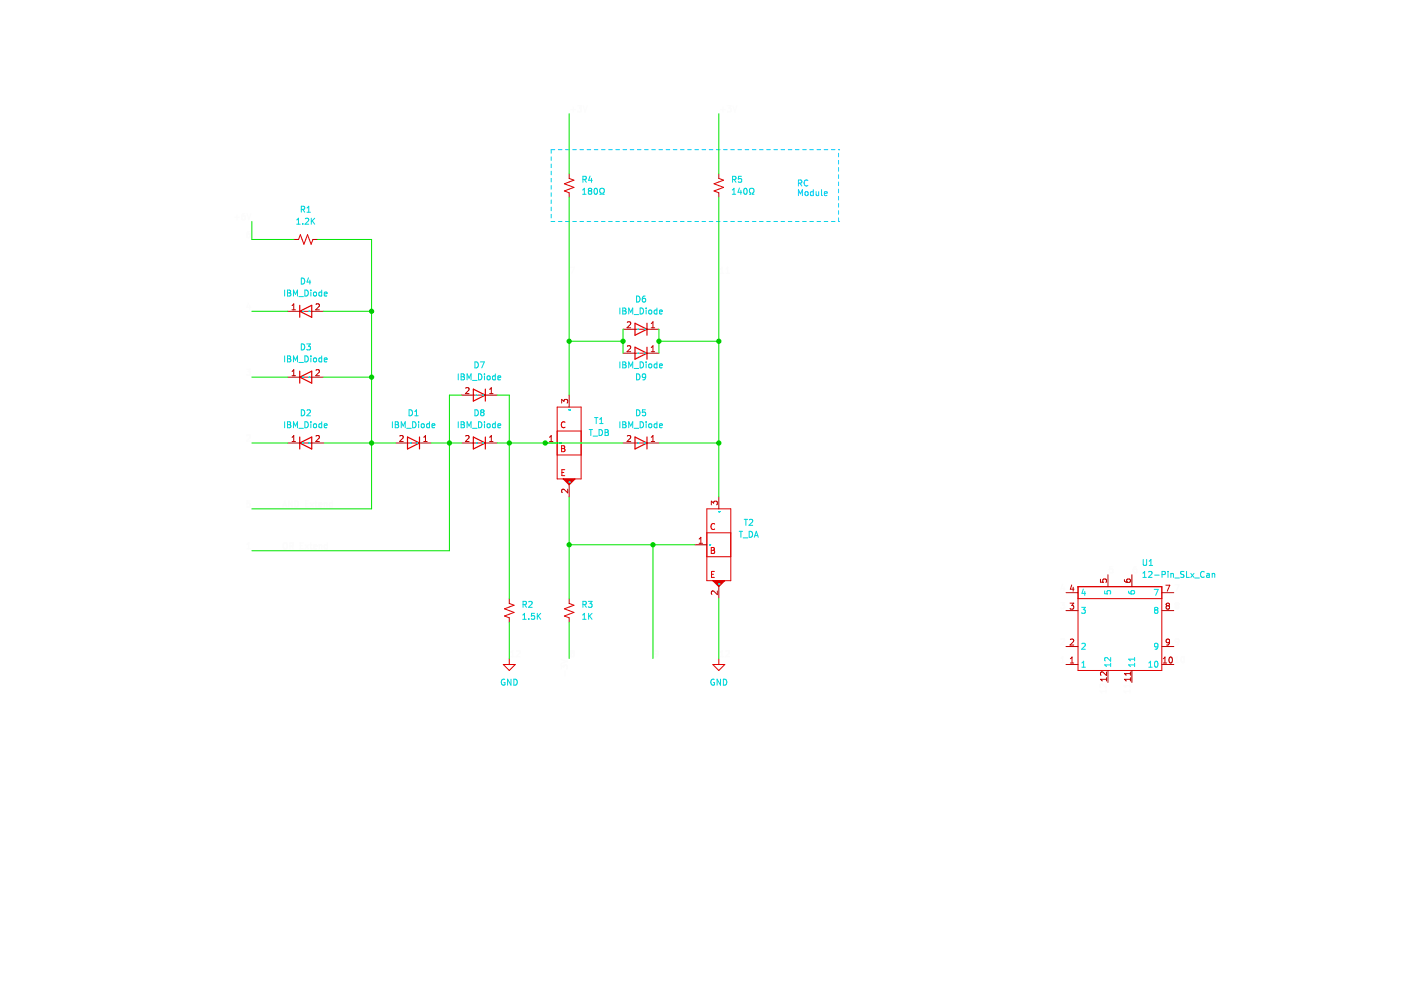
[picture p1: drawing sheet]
<svg xmlns="http://www.w3.org/2000/svg" width="297mm" height="210mm" viewBox="0 0 297 210" stroke-linecap="round" stroke-linejoin="round" font-family="sans-serif">
<path d="M.1 0h297v209.9h-297z" fill-rule="evenodd" fill="#fff" stroke="#fff" stroke-width=".21"/>
<g fill="none" stroke="#df0000" stroke-width=".25">
<path d="M63.6 64.7v2.6M63.6 78.7v2.5M63.6 66l2.5-1.3v2.6zM63.6 80l2.5-1.3v2.5zM134.6 68.5l2.6 1.3-2.6 1.3zM134.6 73.6l2.6 1.3-2.6 1.3zM137.2 68.5v2.6M137.2 73.6v2.6M63.6 92.7v2.5M63.6 93.9l2.5-1.2v2.5zM86.4 92.7l2.5 1.2-2.5 1.3zM88.9 92.7v2.5"/>
<path d="M100.4 82.5l2.5 1.3-2.5 1.2zM100.4 92.7l2.5 1.2-2.5 1.3zM102.9 82.5v2.5M102.9 92.7v2.5M134.6 92.7l2.6 1.2-2.6 1.3zM137.2 92.7v2.5"/>
</g>
<g fill="none" stroke="#df0000" stroke-width=".21">
<path d="M120.7 37.8l1 .4-2 .8 2 .7-2 .8 1 .4M152.4 37.8l1 .4-2 .8 2 .7-2 .8 1 .4M63.3 50.8l.4-1 .7 2 .8-2 .8 2 .3-1M63.6 66h2.5M63.6 80h2.5M134.6 74.9h2.6M134.6 69.8h2.6M63.6 93.9h2.5M86.4 93.9h2.5M100.4 93.9h2.5M100.4 83.8h2.5M118.1 86.3h5.1v15.2h-5.1z"/>
<path d="M118.1 96.5h5.1M118.1 91.4h5.1M119.1 94.5h.4l.2 .2-.2 .4 .2 .1 .1 .3-.2 .3h-.5zM119.1 95.1h.4M119.7 99.6h-.6v1.2h.6M119.8 89.5a.56 .56 0 0 0-.8 .6 .56 .56 0 0 0 .8 .5M134.6 93.9h2.6M119.1 100.2h.5M149.9 107.9h5v15.2h-5zM149.9 118h5M149.9 113h5M150.8 116.1h.4l.3 .2-.3 .4 .3 .1v.3l-.2 .2h-.5z"/>
<path d="M150.8 116.7h.4M151.5 111.1a.56 .56 0 0 0-.8 .5 .56 .56 0 0 0 .8 .6M108 139.6v1.3M108 127.9l1 .4-2 .8 2 .7-2 .8 1 .4M120.7 127.9l1 .4-2 .8 2 .7-2 .8 1 .4M150.9 121.8h.4M151.5 121.2h-.6v1.2h.6M152.4 139.6v1.3M228.6 124.4h17.7v17.8h-17.7zM228.6 126.9h17.7M106.7 140.9h2.5l-1.2 1.3zM151.1 140.9h2.6l-1.3 1.3z"/>
</g>
<g fill="none" stroke="#a50000" stroke-width=".21">
<path d="M120.7 36.8v1M152.4 36.8v1M62.3 50.8h1M66.3 50.8h1.1M120.7 40.9v1M152.4 40.9v1M61 66h2.6M61 80h2.6M66.1 66h2.5M66.1 80h2.5M132.1 74.9h2.5M132.1 69.8h2.5"/>
<path d="M137.2 74.9h2.5M137.2 69.8h2.5M61 93.9h2.6M66.1 93.9h2.5M83.9 93.9h2.5M88.9 93.9h2.6M97.8 93.9h2.6M97.8 83.8h2.6M102.9 93.9h2.5M102.9 83.8h2.5M115.6 93.9h2.5M120.7 83.8v2.5"/>
<path d="M132.1 93.9h2.5M137.2 93.9h2.5M120.7 102.8v2.6M147.3 115.5h2.6M152.4 105.4v2.5M108 126.9v1M108 131v1M120.7 126.9v1M120.7 131v1M152.4 124.4v2.5M226 137.1h2.6M226 129.5h2.6"/>
<path d="M226 125.7h2.6M234.9 121.9v2.5M240 121.9v2.5M246.3 137.1h2.6M246.3 129.5h2.6M246.3 125.7h2.6M226 140.9h2.6M234.9 142.2v2.5M240 142.2v2.5M246.3 140.9h2.6"/>
</g>
<g fill="none" stroke="#00e7e7" stroke-width=".21">
<path d="M64.1 66h.1M64.1 80h.1M65.5 66h.1M65.5 80h.1M135.2 74.9h.1M135.2 69.8h.1M136.6 74.9h.1M136.6 69.8h.1M64.1 93.9h.1M65.5 93.9h.1M87 93.9h.1M88.4 93.9h.1"/>
<path d="M100.9 93.9h.1M100.9 83.8h.1M102.3 93.9h.1M102.3 83.8h.1M118.7 93.9h.1M120.7 86.9h.1M135.2 93.9h.1M136.6 93.9h.1M120.7 102.2h.1M150.4 115.5h.1M152.4 108.5h.1M152.4 123.8h.1"/>
<path d="M229.3 128.8h.8l-.4 .5 .3 .1v.5l-.1 .1-.6-.1M229.4 136.5l.5-.1 .2 .4-.8 .9h.8M229.7 124.9l-.3 .9h.8M230 125.4v.8M234.2 125.3v.6h.6v-.6h.6l.1 .2-.1 .4M235.5 139.4v.8l-.9-.8-.4 .2 .1 .5M239.3 125.3v.4l.3 .2h.7l.3-.2-.2-.4h-.6v.4l.2 .2M240.6 139.4v.7M240.6 139.8h-1.3l.4 .3M244.7 125h.9l-.6 1.2M245 129.3l-.2-.2 .2-.3h.3l.2 .2-.2 .3M245 129.3l-.2 .3v.2l.2 .2h.3l.2-.2-.1-.4-.1-.1"/>
<path d="M245 129.3h.3M245.5 136.9l-.2 .3-.4-.1-.1-.6 .5-.1 .2 .2-.1 .8-.1 .2-.4 .1M229.4 141.5h.7M229.4 140.6l.3-.4v1.3M235.5 141h-1.3l.4 .3M235.5 140.6v.7M240.6 140.6v.7M240.6 141h-1.3l.4 .3M243.6 141.5h.7M243.6 140.6l.3-.4v1.3M244.9 140.3l.2-.1a.68 .68 0 0 1 .4 .6 .68 .68 0 0 1-.4 .7l-.3-.5z"/>
</g>
<g fill="none" stroke="#c70000" stroke-width=".21">
<path d="M61.9 65.7h.7M61.9 64.8l.4-.4v1.3M61.9 78.7l.4-.3v1.3M61.9 79.7h.7M67 64.5l.5-.1 .2 .4-.8 .9h.8M67 78.5l.5-.1 .2 .3-.8 1h.8M133 68.3l.5-.1 .2 .4-.8 .9h.8M133 73.4l.5-.1 .2 .4-.8 .9h.8M138.1 68.6l.3-.4v1.3M138.1 73.7l.3-.4v1.3M138.1 74.6h.7M138.1 69.5h.7"/>
<path d="M61.9 92.7l.4-.4v1.3M61.9 93.6h.7M67 92.5l.5-.2 .2 .4-.8 .9h.8M84.8 92.5l.5-.2 .2 .4-.8 .9h.8M89.8 93.6h.8M89.8 92.7l.4-.4v1.3M98.7 92.5l.5-.2 .3 .4-.8 .9h.8M98.7 82.3l.5-.1 .3 .4-.8 .9h.8M103.8 93.6h.7M103.8 82.6l.4-.4v1.3M103.8 92.7l.4-.4v1.3M103.8 83.5h.7"/>
<path d="M116.5 93.6h.7M116.5 92.7l.4-.4v1.3M119.1 85.5v-.8l.5 .4 .1-.4h.5l.2 .2-.2 .6M133 92.5l.5-.2 .2 .4-.8 .9h.8M138.1 93.6h.7M138.1 92.7l.3-.4v1.3M120.4 103.7v.8l-1-.8-.3 .3 .1 .4M148.2 115.2h.8M148.2 114.3l.4-.4v1.3M150.8 107v-.7l.5 .4 .1-.4h.6l.1 .2-.1 .5M152.1 125.3v.8l-.9-.8-.4 .2 .1 .5M226.9 127.9h.8l-.5 .5 .4 .1v.5l-.2 .2-.5-.2"/>
<path d="M226.9 139.7l.4-.4v1.3M226.9 135.6l.5-.1 .3 .4-.8 .9h.8M227.2 124l-.3 .9h.8M227.5 124.5v.8M233.3 122.8v.6l.6 .1v-.6l.6-.1 .1 .2-.1 .5M238.4 122.9l.1 .3 .2 .2 .7 .1 .3-.3-.2-.4-.6 .1v.3l.2 .3M246.6 139.7l.4-.4v1.3M247.2 124.1h.8l-.5 1.2M247.5 128.4l-.3-.2 .3-.3h.2l.3 .2-.3 .3M247.5 128.4l-.3 .3v.2l.3 .3 .3-.1 .2-.2-.1-.4-.2-.1M247.5 128.4h.2M248 139.4l.1-.1a.68 .68 0 0 1 .5 .6 .68 .68 0 0 1-.5 .7l-.3-.5z"/>
<path d="M248 136l-.3 .3-.3-.1-.1-.6 .4-.1 .3 .2-.1 .8-.2 .2-.3 .1M226.9 140.6h.8M234.6 144h-1.3l.4 .4M234.6 142.5v.7l-.9-.7-.4 .2 .1 .5M234.6 143.7v.7M239.7 142.5v.7M239.7 143.7v.7M239.7 144h-1.3l.4 .4M239.7 142.8h-1.3l.4 .4M246.6 140.6h.8"/>
</g>
<g fill="none" stroke="#00d6d6" stroke-width=".21">
<path d="M123.6 38h.6l.1-.5-.7-.1v1.3M123.9 38l.4 .7M125.1 37.3l-.3 .9h.8M125.4 37.8v.9M155.3 38h.6l.1-.5-.7-.1v1.3M155.6 38l.4 .7M157.2 37.4h-.6l-.1 .6 .6-.1 .1 .6-.2 .2-.5-.2M63.9 44.4l.6-.1v-.4l-.6-.2v1.3M63.9 59a.64 .64 0 0 1 .7 .6 .64 .64 0 0 1-.7 .6zM64.2 44.4l.4 .6M65.1 45h.7M65.1 44.1l.4-.4v1.3"/>
<path d="M65.4 58.9l-.3 .9h.8M65.7 59.4v.8M63.9 72.9a.64 .64 0 0 1 .7 .7 .64 .64 0 0 1-.7 .6zM65 72.9h.8l-.4 .5 .4 .1v.6l-.2 .1-.6-.1M100.7 76.7a.64 .64 0 0 1 .7 .7 .64 .64 0 0 1-.7 .6zM101.8 76.7h.9l-.6 1.3M135 62.8a.64 .64 0 0 1 .7 .6 .64 .64 0 0 1-.7 .6zM135 79.3a.64 .64 0 0 1 .7 .6 .64 .64 0 0 1-.7 .6zM136.8 62.8h-.4l-.2 .3v.7l.2 .2 .4-.1v-.6h-.4l-.2 .2M136.9 79.8l-.2 .3-.4-.1-.1-.6 .5-.1 .2 .2-.1 .7-.1 .3h-.4M63.9 86.9a.64 .64 0 0 1 .7 .6 .64 .64 0 0 1-.7 .7zM65.1 87l.5-.1 .2 .3-.8 1h.8"/>
<path d="M86.7 86.9a.64 .64 0 0 1 .8 .6 .64 .64 0 0 1-.8 .7zM87.9 88.2h.8M87.9 87.2l.4-.3v1.3M100.7 86.9a.64 .64 0 0 1 .7 .6 .64 .64 0 0 1-.7 .7zM102.1 87.4l-.2-.2 .2-.3h.3l.2 .2-.2 .3M102.1 87.4l-.2 .3v.2l.2 .3h.3l.2-.3v-.3l-.2-.2M102.1 87.4h.3M126 88.5h.8M126.4 88.5v1.3M127.1 89.8h.8M127.1 88.9l.4-.4v1.3M135 86.9a.64 .64 0 0 1 .7 .6 .64 .64 0 0 1-.7 .7z"/>
<path d="M136.8 86.9h-.6v.6l.6-.1v.6l-.1 .2-.5-.2M157.8 110.1h.7M158.1 110.1v1.3M158.9 110.2l.5-.1 .2 .4-.8 .9h.8M242.4 118.6v1l.2 .3h.3l.2-.3v-1M243.7 119.9h.7M243.7 119l.3-.4v1.3M110.9 128.2l.6-.1 .1-.5-.7-.1v1.3M111.2 128.2l.4 .6M112.1 127.6l.5-.1 .2 .4-.8 .9h.8M123.6 128.2l.6-.1 .1-.5-.7-.1v1.3M123.9 128.2l.4 .6"/>
<path d="M124.7 127.5h.8l-.4 .5 .4 .1v.6l-.2 .1-.6-.1"/>
</g>
<g fill="none" stroke="#00d7d7" stroke-width=".21">
<path d="M156.8 39.9l-.3 .9h.8M62.9 47.5h.7M62.9 46.6l.4-.3v1.2M64.2 47.4v.1M64.7 46.4l.5-.1 .3 .3-.8 .9h.8M66 46.3v1.2M66.2 46.8l.5 .7M66.7 46.3l-.7 .7M123.5 41.2h.8M123.5 40.3l.4-.4v1.3M125 40.5l-.3-.3 .3-.3h.2l.3 .3-.3 .3M125 40.5l-.3 .2v.2l.3 .3h.2l.3-.3v-.2l-.3-.2"/>
<path d="M125 40.5h.2M126.1 40l.1-.1a.68 .68 0 0 1 .5 .7 .68 .68 0 0 1-.5 .6l-.3-.5zM127.2 41.2h.3v-.3a.54 .54 0 0 1-.3-.7 .54 .54 0 0 1 .7-.2l.2 .6-.3 .3v.3h.3M155.3 41.2h.7M155.3 40.3l.3-.4v1.3M157.1 40.3v.9M157.8 40l.2-.1a.68 .68 0 0 1 .4 .7 .68 .68 0 0 1-.4 .6l-.3-.5zM158.9 41.2h.3v-.3a.54 .54 0 0 1-.3-.7 .54 .54 0 0 1 .8-.2l.2 .6-.3 .3v.3h.3M60.3 61.5v1.3M60.3 75.5v1.2M61 61.5h.4l.2 .2-.2 .4 .2 .1 .1 .3-.3 .3h-.4zM61 75.5h.4l.2 .2-.2 .4 .2 .1 .1 .3-.3 .2h-.4z"/>
<path d="M61 62.1h.4M61 76.1h.4M62.2 62.8v-1.3l.4 .9 .5-.9v1.3M62.2 76.7v-1.2l.4 .9 .5-.9v1.2M63.4 62.9h.9M63.4 76.9h.9M64.6 61.5a.64 .64 0 0 1 .8 .6 .64 .64 0 0 1-.8 .7zM64.6 75.5a.64 .64 0 0 1 .8 .6 .64 .64 0 0 1-.8 .6zM65.9 61.5v.1M65.9 61.9v.9M65.9 75.5v.1M65.9 75.9v.8"/>
<path d="M66.5 62l.2-.1 .4 .1-.1 .7-.5-.1zM66.5 76l.2-.1 .4 .1-.1 .7-.5-.1zM68.2 62l-.4-.1-.2 .3 .1 .5h.5M68.2 61.5v1.3M68.2 75.5v1.2M68.2 75.9h-.4l-.2 .2 .1 .6h.5M68.8 76.3l.6-.1-.1-.3h-.4l-.1 .2v.6h.5M68.8 62.3l.6-.1-.1-.2-.4-.1-.1 .2v.6h.5M97.2 79.3v1.2M97.8 79.3h.4l.2 .2-.2 .4 .2 .1 .1 .3-.3 .2h-.4zM97.8 79.9h.4M101.4 79.3a.64 .64 0 0 1 .8 .6 .64 .64 0 0 1-.8 .6z"/>
<path d="M102.7 79.3v.1M102.7 79.7v.8M103.3 79.8l.2-.1 .4 .1-.1 .7-.5-.1zM105 79.3v1.2M105 79.8l-.3-.1-.3 .2 .1 .6h.5M131.4 65.3v1.3M131.4 76.7v1.3M132 76.7h.5l.2 .3-.2 .3 .2 .2 .1 .3-.3 .2h-.5zM132 65.3h.5l.2 .2-.2 .4 .2 .1 .1 .3-.3 .3h-.5zM132 77.3h.5M132 65.9h.5M133.3 66.6v-1.3l.4 .9 .4-.9v1.3"/>
<path d="M133.3 78v-1.3l.4 .9 .4-.9v1.3M134.5 78.1h.9M134.5 66.7h.9M135.7 76.7a.64 .64 0 0 1 .8 .7 .64 .64 0 0 1-.8 .6zM135.7 65.3a.64 .64 0 0 1 .8 .6 .64 .64 0 0 1-.8 .7zM137 65.3v.1M137 65.7v.9M137 76.7v.2M137 77.2v.8M137.6 65.9l.2-.2 .3 .2v.6h-.5zM137.6 77.3l.2-.1 .3 .1v.6h-.5zM139.3 65.3v1.3"/>
<path d="M139.3 76.7v1.3M139.3 65.8l-.4-.1-.2 .3 .1 .5h.5M139.3 77.2h-.4l-.2 .2 .1 .5h.5M139.8 66.2l.6-.2v-.2l-.4-.1-.2 .2 .1 .6h.5M139.8 77.6l.6-.1v-.3h-.4l-.2 .1 .1 .6h.5M60.3 89.4v1.3M61 89.4h.4l.2 .3-.2 .3 .2 .1 .1 .4-.3 .2h-.4zM61 90h.4M62.2 90.7v-1.3l.4 .9 .5-.9v1.3M63.4 90.8h.9M64.6 89.4a.64 .64 0 0 1 .8 .7 .64 .64 0 0 1-.8 .6zM65.9 89.4v.1"/>
<path d="M65.9 89.8v.9M66.5 90l.2-.2 .4 .2-.1 .6h-.5zM68.2 89.4v1.3M68.2 89.9l-.4-.1-.2 .3 .1 .5h.5M68.8 90.3l.6-.2-.1-.2-.4-.1-.1 .2v.6h.5M83.2 89.4v1.3M83.8 89.4h.4l.3 .3-.3 .3 .3 .1v.4l-.2 .2h-.5zM83.8 90h.4M85.1 90.7v-1.3l.4 .9 .4-.9v1.3M86.2 90.8h1M87.5 89.4a.64 .64 0 0 1 .7 .7 .64 .64 0 0 1-.7 .6zM88.8 89.4v.1"/>
<path d="M88.8 89.8v.9M89.4 90l.1-.2 .4 .2-.1 .6h-.4zM91.1 89.9l-.4-.1-.3 .3 .2 .5h.5M91.1 89.4v1.3M91.6 90.3l.6-.2-.1-.2-.3-.1-.2 .2 .1 .6h.4M97.2 89.4v1.3M97.8 89.4h.4l.2 .3-.2 .3 .2 .1 .1 .4-.3 .2h-.4zM97.8 90h.4M99 80.5v-1.2l.5 .9 .4-.9v1.2M99 90.7v-1.3l.5 .9 .4-.9v1.3M100.2 90.8h.9M100.2 80.7h.9"/>
<path d="M101.4 89.4a.64 .64 0 0 1 .8 .7 .64 .64 0 0 1-.8 .6zM102.7 89.4v.1M102.7 89.8v.9M103.3 90l.2-.2 .4 .2-.1 .6h-.5zM105 89.9l-.3-.1-.3 .3 .1 .5h.5M105 89.4v1.3M105.6 90.3l.6-.2-.1-.2-.4-.1-.1 .2v.6h.5M105.6 80.1l.6-.1-.1-.2-.4-.1-.1 .2v.6h.5M124.9 91.1h.7M125.3 91.1v1.2M125.7 92.5h1M127 91.1a.64 .64 0 0 1 .7 .6 .64 .64 0 0 1-.7 .6z"/>
<path d="M128.3 91.1h.4l.3 .2-.3 .4 .3 .1v.3l-.2 .2h-.5zM128.3 91.7h.4M131.4 89.4v1.3M132 89.4h.5l.2 .3-.2 .3 .2 .1 .1 .4-.3 .2h-.5zM132 90h.5M133.3 90.7v-1.3l.4 .9 .4-.9v1.3M134.5 90.8h.9M135.7 89.4a.64 .64 0 0 1 .8 .7 .64 .64 0 0 1-.8 .6zM137 89.4v.1M137 89.8v.9M137.6 90l.2-.2 .3 .2v.6h-.5zM139.3 89.9l-.4-.1-.2 .3 .1 .5h.5"/>
<path d="M139.3 89.4v1.3M139.8 90.3l.6-.2v-.2l-.4-.1-.2 .2 .1 .6h.5M156.7 112.7h.7M157.1 112.7v1.2M157.6 114h.9M158.8 112.7a.64 .64 0 0 1 .8 .6 .64 .64 0 0 1-.8 .6zM159.9 113.9l.5-1.2 .4 1.2M160 113.6h.7M110.8 131.3h.8M110.8 130.4l.4-.4v1.3M112.1 131.2v.1M113.3 130h-.6l-.1 .6h.7v.6l-.2 .1-.5-.1"/>
<path d="M113.9 130v1.3M114.1 130.6l.5 .7M114.6 130l-.7 .8M123.5 131.3h.8M123.5 130.4l.4-.4v1.3M124.8 130v1.3M125 130.6l.5 .7M125.5 130l-.7 .8M242.3 122.4h.7M242.3 121.5l.4-.3v1.2M243.5 121.3l.5-.1 .3 .3-.8 .9h.8M244.8 121.9h1"/>
<path d="M246.4 121.8h.6v-.5l-.6-.1v1.2M247.6 121.2v.1M247.6 121.6v.8M248.2 121.6v.8M248.2 121.7l.5-.1 .1 .8M249.1 122.5h1M251 121.2l-.6 .1v.3l.5 .3 .1 .3-.2 .2h-.5M251.6 121.2v1.2h.6M252.5 121.6l.6 .8M253.1 121.6l-.6 .8M253.3 122.5h1M255.3 121.3a.56 .56 0 0 0-.8 .5 .56 .56 0 0 0 .8 .5"/>
<path d="M255.9 121.6h.4l.1 .8M256.4 121.9l-.6 .2 .2 .3h.4M257 121.7l.5-.1 .1 .8M257 121.6v.8M107 144.1a.58 .58 0 0 0-.7 .6 .58 .58 0 0 0 .8 .5v-.5h-.3M108.3 144v1.3l-.7-1.3v1.3M108.9 144a.64 .64 0 0 1 .8 .6 .64 .64 0 0 1-.8 .7zM151.4 144.1a.58 .58 0 0 0-.7 .6 .58 .58 0 0 0 .8 .5v-.5h-.2M152.8 144v1.3l-.8-1.3v1.3M153.4 144a.64 .64 0 0 1 .7 .6 .64 .64 0 0 1-.7 .7z"/>
</g>
<g fill="#df0000" stroke="#df0000" stroke-width=".21">
<path d="M119.4 101.5h2.5l-1.2 1.3z"/>
<path d="M151.1 123.1h2.6l-1.3 1.3z"/>
</g>
<g fill="none" stroke="#fcfcfc" stroke-width=".21">
<path d="M121.1 23.2h.9M121.5 22.7v1M122.5 22.4h.8l-.4 .5 .3 .1v.6l-.2 .1-.5-.1M123.7 22.4l.4 1.3 .4-1.3M152.8 23.2h1M153.3 22.7v1M154.2 22.4h.8l-.4 .5 .4 .1v.6l-.2 .1-.6-.1M155.4 22.4l.4 1.3 .4-1.3M49.8 46.1h.9M50.2 45.6v1M51.9 45.3h-.4l-.2 .3v.7l.2 .3 .4-.2v-.6h-.4l-.2 .2M52.4 45.3l.4 1.3 .4-1.3"/>
<path d="M53 49.1l-.4 .1-.2 .2v.7l.2 .3 .4-.2v-.6h-.4l-.2 .2M120.9 56.7h.9l-.6 1.3M152.7 57.1l.4-.4v1.3M152.7 58h.7M153.9 58h.8M153.9 57.1l.4-.4v1.3M52.3 78.3h.8l-.4 .5 .3 .1v.5l-.2 .2-.5-.2M52.7 64.3l-.3 .9h.7M53 64.7v.9M52.4 92.4l.4-.2 .3 .4-.8 .9h.8M52.4 116.4h.7M52.4 115.5l.3-.4v1.3"/>
<path d="M53 106.2h-.6v.6h.6v.6l-.2 .1-.4-.1M59.9 107.5l.5-1.3 .4 1.3M60.1 107.1h.6M60.1 115.3l.3-.2a.43 .43 0 0 1 .5 .4v.4a.42 .42 0 0 1-.4 .5 .42 .42 0 0 1-.4-.5zM61.5 115.8l.6-.1v-.5l-.6-.1v1.3M61.8 115.8l.4 .6M61.9 106.2v1.3l-.7-1.3v1.3M62.5 106.2a.64 .64 0 0 1 .8 .6 .64 .64 0 0 1-.8 .7zM63.7 115.7h.4M64.3 115.1h-.6v1.3h.6M64.7 115.5l.7 .9M64.8 106.8h.4"/>
<path d="M65.4 106.2h-.6v1.3h.6M65.4 115.5l-.7 .9M65.7 115.5h.5M65.8 106.6l.7 .9M65.9 115.1v1.1l.3 .2M66.5 106.6l-.7 .9M66.5 115.9l.6-.1v-.2l-.4-.1-.2 .2 .1 .6h.5M66.8 106.6h.5M67 106.2v1.1l.3 .2M67.6 107.1l.6-.2v-.2l-.4-.1-.2 .2 .1 .6h.5M67.7 115.6h.5v.8M67.7 115.5v.9"/>
<path d="M68.8 106.8l.5-.1v.8M68.8 106.6v.9M69.4 115.6l-.4-.1-.2 .3 .1 .5h.5M69.4 115.1v1.3M70.5 106.7l-.4-.1-.2 .3 .1 .5h.5M70.5 106.2v1.3M108.3 139.2h.7M108.3 138.3l.4-.4v1.3M109.5 138.1l.5-.2 .2 .4-.8 .9h.8M119 139.8l1.3 .4-1.3 .5M121.2 138.5l-.2 .2 .1 .4 .1 .1h.3l.2-.2v-.3l-.2-.2M121.2 138.5l-.2-.3 .2-.3h.3l.2 .3-.2 .3"/>
<path d="M121.2 138.5h.3M139.5 138.5l-.3 .2h-.3l-.1-.6 .4-.2 .3 .3-.1 .7-.2 .3h-.3M152.7 139.2h.7M152.7 138.3l.4-.4v1.3M153.9 138.1l.5-.2 .3 .4-.8 .9h.8M224.9 127.8h.8l-.4 .5 .3 .1v.5l-.1 .2-.6-.2M225 135.5l.5-.1 .2 .4-.8 .9h.8M225 139.6l.3-.4v1.3M225.3 123.9l-.3 .9h.8M225.6 124.4v.8M235.9 120.2h-.6l-.1 .6 .6-.1 .1 .6-.2 .1-.5-.1M240.9 120.2h-.4l-.1 .3-.1 .7 .2 .2 .5-.1-.1-.6h-.4l-.2 .2"/>
<path d="M249.1 124h.9l-.6 1.2M249.2 139.6l.4-.4v1.3M249.4 128.3l-.2-.2 .2-.3h.3l.2 .2-.2 .3M249.4 128.3l-.2 .3v.3l.2 .2h.3l.2-.3v-.2l-.2-.3M249.4 128.3h.3M249.9 135.9l-.2 .3-.4-.1-.1-.6 .5-.1 .2 .2v.8l-.2 .2-.4 .1M250.5 139.3l.2-.1a.68 .68 0 0 1 .4 .6 .68 .68 0 0 1-.4 .7l-.3-.5zM119 141.8v-.8l.5 .5 .1-.4h.5l.2 .2-.2 .5M119.8 142.3v1M225 140.5h.7M234.5 145v.8l-.9-.8-.4 .3 .1 .4M234.5 146.2v.8"/>
<path d="M234.5 146.6h-1.3l.4 .4M239.6 146.6h-1.3l.4 .4M239.6 145v.7M239.6 146.2v.8M239.6 145.4h-1.3l.4 .3M249.2 140.5h.7"/>
</g>
<g fill="none" stroke="#00c8ff" stroke-width=".21">
<path d="M116.9 33.3v.7M116.9 34.8v.7M116.9 36.3v.8M116.9 37.8v.8M116.9 39.3v.8M117.6 31.7h-.7v.8M118.4 31.7h.7M119.9 31.7h.8M121.4 31.7h.8M123 31.7h.7M124.5 31.7h.7M126 31.7h.8"/>
<path d="M127.5 31.7h.8M129 31.7h.8M130.6 31.7h.7M132.1 31.7h.8M133.6 31.7h.8M135.1 31.7h.8M136.7 31.7h.7M138.2 31.7h.7M139.7 31.7h.8M141.2 31.7h.8M142.8 31.7h.7M144.3 31.7h.7"/>
<path d="M145.8 31.7h.8M147.3 31.7h.8M148.8 31.7h.8M150.4 31.7h.7M151.9 31.7h.8M153.4 31.7h.8M154.9 31.7h.8M156.5 31.7h.7M158 31.7h.7M159.5 31.7h.8M161 31.7h.8M162.6 31.7h.7"/>
<path d="M164.1 31.7h.7M165.6 31.7h.8M167.1 31.7h.8M168.6 31.7h.8M169.3 38.8h.6v-.5l-.6-.1v1.2M169.6 38.8l.4 .6M170.2 31.7h.7M171.3 38.3a.56 .56 0 0 0-.8 .5 .56 .56 0 0 0 .8 .5M171.7 31.7h.8M173.2 31.7h.8M174.7 31.7h.8M176.3 31.7h.7"/>
<path d="M177.8 31.7h.1M177.8 32.5v.8M177.8 34v.8M177.8 35.5v.8M177.8 37.1v.7M177.8 38.6v.7M116.9 47h.1M116.9 47h.7M116.9 40.9v.7M116.9 42.4v.8M116.9 43.9v.8M116.9 45.4v.8"/>
<path d="M118.4 47h.7M119.9 47h.8M121.4 47h.8M123 47h.7M124.5 47h.7M126 47h.8M127.5 47h.8M129 47h.8M130.6 47h.7M132.1 47h.8M133.6 47h.8M135.1 47h.8"/>
<path d="M136.7 47h.7M138.2 47h.7M139.7 47h.8M141.2 47h.8M142.8 47h.7M144.3 47h.7M145.8 47h.8M147.3 47h.8M148.8 47h.8M150.4 47h.7M151.9 47h.8M153.4 47h.8"/>
<path d="M154.9 47h.8M156.5 47h.7M158 47h.7M159.5 47h.8M161 47h.8M162.6 47h.7M164.1 47h.7M165.6 47h.8M167.1 47h.8M168.6 47h.8M169.3 41.5v-1.3l.4 .9 .4-.9v1.3M170.2 47h.7"/>
<path d="M170.8 40.7l.3-.1 .2 .3v.3l-.2 .3-.4-.3zM171.7 47h.8M172.4 40.7l-.3-.1-.3 .3 .1 .5h.5M172.4 40.2v1.3M173 40.6l.1 .8h.5M173.2 47h.8M173.6 40.6v.9M174.2 40.2v1.1l.2 .2M174.7 47h.8M174.8 41.1l.6-.2-.1-.2-.3-.1-.2 .2v.6h.5M176.3 47h.7M177.8 47h.1"/>
<path d="M177.8 40.1v.8M177.8 41.6v.8M177.8 43.2v.7M177.8 44.7v.7M177.8 46.2v.8"/>
</g>
<g fill="none" stroke="#00e600" stroke-width=".21">
<path d="M120.7 24.1v12.7M152.4 24.1v12.7M53.4 47v3.8h8.9M67.4 50.8h11.4v57.1h-25.4M120.7 41.9v41.9M152.4 41.9v63.5M53.4 66h7.6M53.4 80h7.6M68.6 66h10.2M68.6 80h10.2M120.7 72.3h11.4M132.1 69.8v5.1"/>
<path d="M139.7 72.3h12.7M139.7 69.8v5.1M53.4 93.9h7.6M68.6 93.9h15.3M91.5 93.9h6.3M97.8 83.8h-2.5v33h-41.9M105.4 83.8h2.6v43.1M105.4 93.9h26.7M139.7 93.9h12.7M120.7 105.4v21.5M120.7 115.5h26.6M138.4 115.5v24.1"/>
<path d="M108 132v7.6M120.7 132v7.6M152.4 126.9v12.7"/>
</g>
<g fill="#00c900" stroke="#00c900" stroke-width=".21">
<circle cx="120.7" cy="115.5" r=".46"/>
<circle cx="132.1" cy="72.3" r=".46"/>
<circle cx="120.7" cy="72.3" r=".46"/>
<circle cx="139.7" cy="72.3" r=".46"/>
<circle cx="152.4" cy="72.3" r=".46"/>
<circle cx="95.3" cy="93.9" r=".46"/>
<circle cx="115.6" cy="93.9" r=".46"/>
<circle cx="108" cy="93.9" r=".46"/>
<circle cx="152.4" cy="93.9" r=".46"/>
<circle cx="138.4" cy="115.5" r=".46"/>
<circle cx="78.8" cy="66" r=".46"/>
<circle cx="78.8" cy="80" r=".46"/>
<circle cx="78.8" cy="93.9" r=".46"/>
</g>
</svg>
